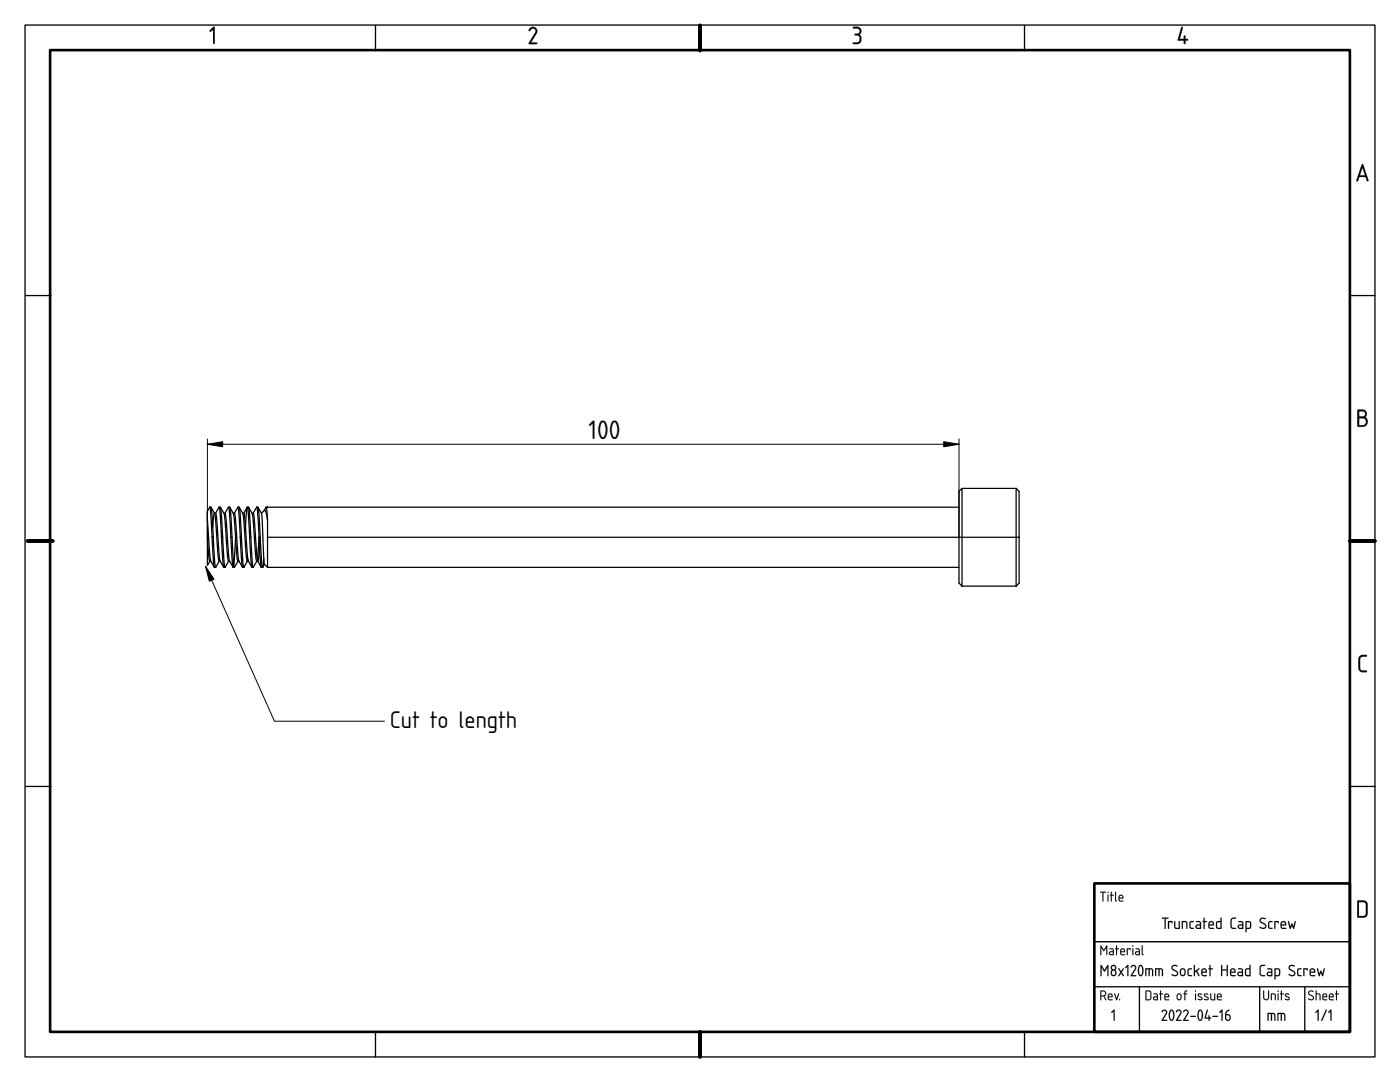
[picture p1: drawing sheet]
<svg xmlns="http://www.w3.org/2000/svg" width="279mm" height="216mm" viewBox="0 0 279 216" stroke-linecap="round" stroke-linejoin="round" font-family="sans-serif">
<defs><g id="words">
<text font-size="5" x="117.4" y="87.6">100</text>
<text font-size="4.5" x="77.8" y="145.3">Cut to length</text>
</g></defs>
<g fill="none" stroke="#000" stroke-width=".26">
<path d="M5 5h269.4v205.9h-269.4zM74.9 5.1v5M204.5 5.1v5M5.2 59h5M269.4 59h5M5.2 156.9h5M269.4 156.9h5M218.4 187.9h51M218.4 196.9h51M227.4 196.9v9M251.4 196.9v9M260.4 196.9v9"/>
<path d="M74.9 205.9v5M204.5 205.9v5"/>
</g>
<path d="M10 10h259.4v195.9h-259.4zM218.4 176.3h51v29.6h-51z" fill="none" stroke="#000" stroke-width=".52"/>
<path d="M139.7 5.1v5M5.5 107.9h5M269.4 107.9h5M139.7 205.9v5" fill="none" stroke="#000" stroke-width=".79"/>
<g fill="#000">
<path d="M42.5 5.4l.2-.1 .2 .2v3.1l-.2 .2-.2-.2v-2.7l-.4 .4-.3-.1zM105.8 5.6a.86 .86 0 0 1 1.1 0 .86 .86 0 0 1 .2 1.1l-1.1 1.8h1.1h.1v.3h-1.6l-.1-.3 1.3-1.9a.56 .56 0 0 0-.3-.9 .56 .56 0 0 0-.7 .5l-.3-.2zM170.2 5.4a1.13 1.13 0 0 1 1.7 .8l-.4 .7a1.1 1.1 0 0 1 .2 1.6 1.1 1.1 0 0 1-1.5 .1l.2-.1a.82 .82 0 0 0 1-.2 .82 .82 0 0 0 0-1.1l-.8-.2v-.2a.62 .62 0 0 0 .8-.2 .62 .62 0 0 0-.1-.9l-1.1-.1zM235.8 5.4h.2l.1 .2-.7 2.2h.9v-.5l.1-.2 .2 .2v.5h.3l.2 .2-.5 .1v.5l-.2 .2-.1-.2v-.5h-1.1l-.1-.1zM271.4 130.9a1.37 1.37 0 0 1 1.4 0l-.2 .1-.8 .1-.4 .4 .1 2 .2 .3h1.1l-.1 .3h-1l-.5-.4-.1-2.2zM222.2 201.5l.3 .1v2l-.1 .1-.2-.1v-1.8l-.3 .3-.1-.1z"/>
<path d="M42.5 5.4l.2-.1 .2 .2v3.1l-.2 .2-.2-.2v-2.7l-.4 .4-.3-.1zM42.5 5.4l-.6 .8 .2 .1 .4-.5v2.8l.2 .1 .1-.1v-3.1v-.1z"/>
<path d="M105.7 5.6a.86 .86 0 0 1 1.3 .1l.2 .3v.5l-1.2 2h1.1h.1v.3h-1.7v-.3l1.3-1.9 .1-.4-.1-.3a.6 .6 0 0 0-1 .3l-.3-.2zM105.9 5.5l-.4 .5 .2 .2 .1-.1a.55 .55 0 0 1 .8-.4 .55 .55 0 0 1 .2 .9l-1.3 1.9 .1 .3h1.6l-.1-.3h-1.2l1.2-1.8a.88 .88 0 0 0-.5-1.3z"/>
<path d="M170.2 5.4h1.1l.4 .2a.82 .82 0 0 1-.2 1.3h.1a1.12 1.12 0 0 1 .2 1.6 1.12 1.12 0 0 1-1.6 .1l.2-.2 1-.1a.8 .8 0 0 0 .1-.9 .8 .8 0 0 0-.9-.4v-.2l.1-.1a.57 .57 0 0 0 .7-.1 .57 .57 0 0 0 0-.7l-1.2-.2zM170.3 5.4v.2l.8 .1a.53 .53 0 0 1 .5 .3 .53 .53 0 0 1-.2 .6l-.8 .3 .9 .3a.84 .84 0 0 1 0 1.1 .84 .84 0 0 1-1.1 .2l-.2 .1a1.08 1.08 0 0 0 1.5-.2 1.08 1.08 0 0 0-.2-1.5 .92 .92 0 0 0 .2-1.2 .92 .92 0 0 0-1.2-.3z"/>
<path d="M235.8 5.4h.2l.1 .2-.7 2.2h.9l-.1-.5 .2-.2 .2 .2v.5l.3-.1 .2 .3-.2 .1h-.3v.5l-.2 .2-.2-.2 .1-.5h-1.1l-.2-.1zM235.8 5.4l-.7 2.6 .1 .1h1.1v.5l.1 .2 .2-.2v-.5l.5-.1-.2-.2h-.3l-.1-.7h-.2v.7h-.9l.6-2.3v-.1z"/>
<path d="M271.8 32.8l.3 .1 1 3-.2 .3-.2-.2-.2-.7h-1.2l-.3 .9h-.3v-.2zM271.8 32.8l-1.1 3.2 .2 .2 .1-.1 .3-.8h1.3l.3 .9 .2-.3-1.1-3zM271.9 33.4l-.5 1.6h1zM271.9 33.4l.6 1.6h-1.2z"/>
<path d="M271.8 32.8l.3 .1 1 3-.2 .3-.4-.9h-1.2l-.3 .9-.3-.2zM271.9 33.4l-.5 1.6h1z"/>
<path d="M270.9 81.8l.9-.1a.87 .87 0 0 1 .9 .5 .87 .87 0 0 1-.2 1.1 1.03 1.03 0 0 1 .4 1.1 1.03 1.03 0 0 1-.9 .8l-1.1-.1zM271.2 83.5v1.3h.7a.69 .69 0 0 0 .7-.6 .69 .69 0 0 0-.6-.7zM271.2 82.1v1h.7a.52 .52 0 0 0 .6-.5 .52 .52 0 0 0-.6-.5z"/>
<path d="M270.9 81.8l1.2-.1 .3 .2a.83 .83 0 0 1 .1 1.4 1.03 1.03 0 0 1 .5 1.1 1.03 1.03 0 0 1-1 .8l-1.1-.1zM271 81.8l-.1 3.3h1.1a1.01 1.01 0 0 0 .9-.8 1.01 1.01 0 0 0-.5-1 .84 .84 0 0 0 .3-1 .84 .84 0 0 0-.9-.6zM271.2 83.5v1.3h.7a.68 .68 0 0 0 .7-.4 .68 .68 0 0 0-.2-.7l-.3-.2zM271.2 83.4h.8a.72 .72 0 0 1 .7 .8 .72 .72 0 0 1-.8 .7h-.7zM271.2 82.1v1h.7a.5 .5 0 0 0 .5-.5 .5 .5 0 0 0-.5-.5zM271.2 82h.7a.54 .54 0 0 1 .6 .6 .54 .54 0 0 1-.6 .5h-.7z"/>
<path d="M271.4 130.9l.3-.2h1.1v.3l-1 .1-.3 .3v1.9l.1 .3 1.2 .2v.3h-1.1l-.5-.4-.1-2.2zM271.4 130.9l-.3 .6 .1 2.2 .5 .4h1l.1-.2-1.1-.1-.3-.3v-2l.3-.4 .9-.1 .2-.1a1.38 1.38 0 0 0-1.4 0z"/>
<path d="M219.6 177.9l1.1 .1-.5 .1v1.7l-.1 .1-.1-.1v-1.7h-.5zM219.6 178v.1h.4l.1 1.8 .1-1.8 .5-.1zM221 178.5l.2 .1-.1 1.3-.1-.1zM221.1 178.6v1.3l.1-1.3zM221 178.1a.15 .15 0 0 1 .3 0 .15 .15 0 0 1-.3 0zM221.1 178v.2h.1v-.2zM221.7 178h.2v.5l.4 .1-.4 .1-.1 1.2-.1-1.2-.2-.1 .2-.1zM221.7 178v.5l-.2 .1 .2 .1 .1 1.2 .1-1.2 .4-.1-.4-.1v-.5zM222.6 178h.1v1.6l.2 .2-.1 .1-.3-.3zM222.6 178l-.1 1.6 .3 .3-.1-1.9zM223.5 178.8l-.1 .3h.6l-.2-.3zM223.5 178.8a.32 .32 0 0 1 .4-.1 .32 .32 0 0 1 .1 .4h-.6zM223.4 178.6a.49 .49 0 0 1 .7 0 .49 .49 0 0 1 0 .7h-.7l.1 .3 .7 .2-.6 .1a.79 .79 0 0 1-.2-1.3zM223.4 178.7l-.2 .3 .1 .8 .9 .1v-.2h-.7l-.1-.2v-.2h.8l-.1-.6-.4-.2z"/>
<path d="M219.6 178h1.1l-.5 .1-.1 1.8-.1-1.8h-.4zM221.1 178.6h.1l-.1 1.3zM221 178.1a.15 .15 0 0 1 .3 0 .15 .15 0 0 1-.3 0zM221.7 178h.2v.5l.4 .1-.4 .1-.1 1.2-.1-1.2-.2-.1 .2-.1zM222.6 178h.1v1.6l.2 .2-.1 .1-.3-.3zM223.5 178.8l-.1 .3h.6l-.1-.4zM223.4 178.6a.49 .49 0 0 1 .6 .1 .49 .49 0 0 1 .1 .6h-.7l.1 .4 .7 .1-.6 .1a.78 .78 0 0 1-.2-1.3z"/>
<path d="M219.8 197.8v.8h.4a.4 .4 0 0 0 .4-.4 .4 .4 0 0 0-.4-.4zM219.6 197.7l.6-.1a.58 .58 0 0 1 .6 .5 .58 .58 0 0 1-.4 .7l.3 .8-.1-.1-.4-.7h-.4v.7l-.2 .1zM221.3 198.5v.3h.6l-.2-.4zM221.2 198.3a.49 .49 0 0 1 .7 0 .49 .49 0 0 1 .1 .7h-.7v.3l.8 .2-.6 .1a.78 .78 0 0 1-.3-1.3zM222.4 198.2l.1 .1 .3 .9 .3-.9h.2l-.5 1.3zM223.4 199.4h.1v.2h-.1z"/>
<path d="M219.8 197.8v.8l.7-.1 .1-.3-.1-.2zM219.8 197.8l.7 .1 .1 .3-.1 .3-.7 .1zM219.6 197.7l.6-.1a.59 .59 0 0 1 .6 .5 .59 .59 0 0 1-.4 .7l.4 .8-.2-.1-.4-.7h-.4v.7l-.2 .1zM219.6 197.7v1.9l.2-.1v-.7h.4l.5 .8-.3-.8 .3-.3-.1-.6-.2-.2zM221.3 198.5v.3h.6l-.2-.4zM221.3 198.5a.32 .32 0 0 1 .4-.1 .32 .32 0 0 1 .2 .4h-.6zM221.2 198.3a.49 .49 0 0 1 .7 0 .49 .49 0 0 1 .1 .7h-.7v.3l.8 .2-.6 .1a.79 .79 0 0 1-.3-1.3zM221.3 198.4l-.2 .3 .1 .8 .8 .1v-.2h-.7v-.2v-.2h.7l-.1-.6-.3-.2zM222.4 198.2l.2 .1 .2 .9 .3-.9h.3l-.6 1.3zM222.4 198.3l.4 1.3 .5-1.3h-.1l-.4 .9-.3-.9zM223.4 199.3h.1v.3h-.1zM223.4 199.4v.2h.1v-.2z"/>
<path d="M219.6 188.7h.2l.5 .8 .5-.8h.2v1.9l-.2-.1v-1.4l-.5 .7-.5-.7v1.4l-.2 .1zM219.6 188.7v1.9l.2-.1v-1.5l.5 .8 .5-.8v1.5l.1 .1v-1.9h-.1l-.5 .9-.5-.9zM221.6 190.1v.3h.5v-.4zM221.5 190.1l.6-.1v.4h-.5zM221.4 189.2h.7l.2 .4v1h-.6a.41 .41 0 0 1-.4-.4 .41 .41 0 0 1 .4-.4h.4v-.3l-.7-.1zM221.4 189.3v.1l.7 .1v.3h-.4a.38 .38 0 0 0-.4 .4 .38 .38 0 0 0 .4 .4h.6v-1l-.2-.3zM222.7 188.6l.2 .1v.5l.4 .1-.4 .1-.1 1.2-.1-1.2-.2-.1 .2-.1zM222.8 188.7l-.1 .5-.1 .1 .1 .1 .1 1.2 .1-1.2 .4-.1-.4-.1v-.5zM223.8 189.5l-.1 .3h.6l-.1-.4zM223.8 189.5a.32 .32 0 0 1 .4-.1 .32 .32 0 0 1 .1 .4h-.6zM223.7 189.3a.5 .5 0 0 1 .7 0 .5 .5 0 0 1 0 .7h-.7l.1 .3 .8 .2-.7 .1a.79 .79 0 0 1-.2-1.3zM223.7 189.4l-.1 .3 .1 .8 .8 .1v-.2h-.7l-.1-.2v-.2h.8l-.1-.6-.3-.2zM224.9 189.2l.8 .1-.1 .3-.1-.2h-.4v1.1l-.1 .1zM224.9 189.3l.1 1.3 .1-1.2h.4l.1 .2v-.3zM226 189.2l.2 .1-.1 1.3-.1-.1zM226 189.3l.1 1.3 .1-1.3zM226 188.8a.14 .14 0 0 1 .2 0 .14 .14 0 0 1-.2 0zM226 188.7v.2h.1v-.2zM226.8 190.1v.3h.5v-.4zM226.7 190.1l.6-.1v.4h-.6zM226.6 189.2h.7l.2 .4v1h-.6a.41 .41 0 0 1-.4-.4 .41 .41 0 0 1 .4-.4h.4v-.3l-.7-.1zM226.6 189.3v.1l.7 .1v.3h-.4a.38 .38 0 0 0-.4 .4 .38 .38 0 0 0 .4 .4h.5l.1-1-.2-.3zM227.9 188.6l.2 .1v1.6l.2 .2-.2 .1-.3-.3zM227.9 188.7v1.6l.2 .3-.1-1.9z"/>
<path d="M219.6 188.7h.2l.5 .8 .5-.8h.2v1.9l-.2-.1v-1.4l-.5 .7-.5-.7v1.4l-.2 .1zM221.6 190.1v.3h.5v-.4zM221.4 189.2h.7l.2 .4v1h-.6a.39 .39 0 0 1-.4-.4 .39 .39 0 0 1 .4-.4h.4v-.3l-.7-.1zM222.8 188.7h.1v.5l.4 .1-.4 .1-.1 1.2-.1-1.2-.2-.1 .2-.1zM223.8 189.5l-.1 .3h.6l-.1-.4zM223.7 189.3a.49 .49 0 0 1 .7 0 .49 .49 0 0 1 0 .7h-.7l.1 .3 .7 .2-.6 .1a.78 .78 0 0 1-.2-1.3zM224.9 189.2l.8 .1-.1 .3-.1-.2h-.4l-.1 1.2zM226 189.2l.2 .1-.1 1.3zM226 188.8a.13 .13 0 0 1 .2 0 .13 .13 0 0 1-.2 0zM226.8 190.1v.3h.5v-.4zM226.6 189.2h.7l.2 .4v1h-.6a.39 .39 0 0 1-.4-.4 .39 .39 0 0 1 .4-.4h.4v-.3l-.7-.1zM227.9 188.7h.1v1.6l.2 .2-.1 .1-.2-.3z"/>
<path d="M219.6 192.6h.2l.6 1 .6-1h.2v2.2l-.2-.2v-1.6l-.6 .9-.6-.9 .1 1.7-.3 .1zM219.7 192.6v2.1h.1v-1.7l.6 .9 .6-.9v1.6l.2 .1v-2.1h-.2l-.6 1-.6-1zM222 193.7a.49 .49 0 0 0 .2 .9l.3-.1a.44 .44 0 0 0 0-.6 .44 .44 0 0 0-.5-.2zM222 193.7l.2-.1 .3 .2a.44 .44 0 0 1 .1 .5 .44 .44 0 0 1-.6 .2l-.1-.2zM221.9 193.1a.35 .35 0 0 0 .7 0 .35 .35 0 0 0-.7 0zM221.9 193.1a.36 .36 0 0 1 .7 0 .36 .36 0 0 1-.7 0zM221.9 192.6a.58 .58 0 0 1 .8 .1 .58 .58 0 0 1-.1 .8 .67 .67 0 0 1 .2 1 .67 .67 0 0 1-1 .2 .67 .67 0 0 1 0-1l.1-.2-.2-.4zM221.9 192.7a.57 .57 0 0 0 0 .8 .82 .82 0 0 0 0 1.2l.3 .1 .4-.2a.81 .81 0 0 0-.1-1.1 .58 .58 0 0 0 0-.9zM223.2 193.2l.2 .1 .3 .5 .4-.5 .2-.1-.4 .8 .4 .8-.2-.1-.4-.5-.3 .5-.2 .1 .4-.8zM223.2 193.2l.4 .8-.4 .8 .5-.6 .4 .5 .2 .1-.5-.8 .5-.8-.2 .1-.4 .5-.3-.5zM225 192.6l.2 .1v2l-.1 .1-.1-.1v-1.8l-.3 .3-.2-.1zM225 192.6l-.5 .5 .2 .1 .3-.3 .1 1.9 .1-2.1zM225.8 192.7l.6-.2 .3 .2 .1 .4-.9 1.5h.8l.1 .2h-1l-.2-.1 .9-1.4v-.4a.45 .45 0 0 0-.7 .2l-.2-.1zM225.9 192.6l-.2 .4h.2a.36 .36 0 0 1 .5-.2 .36 .36 0 0 1 .1 .5l-.8 1.5h1v-.2h-.8l.8-1.2a.55 .55 0 0 0-.1-.7 .55 .55 0 0 0-.7-.1zM227.6 192.8l-.3 .8a.75 .75 0 0 0 .4 .9l.3-.6v-.5l-.2-.6zM227.5 192.8a.78 .78 0 0 1 .5 1l-.2 .7h-.3l-.2-.9zM227.3 192.7a.39 .39 0 0 1 .7 0 1.87 1.87 0 0 1-.2 2.1h-.4l-.3-.6v-.7zM227.3 192.7l-.1 .2a1.84 1.84 0 0 0 .3 1.8l.5-.1 .1-.4 .1-.8-.2-.5a.4 .4 0 0 0-.3-.3 .4 .4 0 0 0-.4 .1zM228.6 193.2l1.4 .1 .1 .3v1.2l-.2-.2-.1-1.1-.3-.1v1.3l-.2 .1-.1-.1v-1.3h-.4v1.3l-.2 .1zM228.6 193.2v1.5h.2v-1.3h.4l.1 1.4 .1-1.4 .5 .1v1.1l.2 .1a1.39 1.39 0 0 0-.3-1.5zM230.6 193.2l1.4 .1 .1 .3v1.2l-.2-.2-.1-1.1-.4-.1v1.3l-.1 .1-.1-.1v-1.3h-.5l.1 1.3-.3 .1zM230.6 193.2v1.5h.1v-1.3h.5l.1 1.4 .1-1.4 .4 .1 .1 1.1 .2 .1a1.39 1.39 0 0 0-.3-1.5zM233.9 192.7a.87 .87 0 0 1 1.1 .1l-.1 .1a.49 .49 0 0 0-.6-.1 .49 .49 0 0 0-.2 .5l.7 .4a.57 .57 0 0 1 .1 .9l.1 .1a.78 .78 0 0 1-1.2-.3l.9 .1 .2-.3-.1-.2-1-.7zM234 192.7l-.2 .2a.53 .53 0 0 0 .3 .7l.6 .3a.38 .38 0 0 1 .2 .5 .38 .38 0 0 1-.5 .2l-.5-.2v.2a.68 .68 0 0 0 .8 .2 .68 .68 0 0 0 .4-.8l-1-.7-.1-.2 .2-.3h.7l.1-.1-.7-.2zM235.8 193.5l-.1 .9 .3 .1h.2l.1-.9-.1-.1zM235.8 193.5h.5l.1 .7a.36 .36 0 0 1-.3 .4 .36 .36 0 0 1-.4-.4zM235.7 193.3a.56 .56 0 0 1 .6-.1 .56 .56 0 0 1 .3 .5l-.1 .8-.2 .3h-.5l-.3-.6v-.6zM235.7 193.3l-.2 .3v.6a.55 .55 0 0 0 .5 .6 .55 .55 0 0 0 .6-.6l-.2-.8-.4-.2zM237.1 193.3l.8-.1v.2l-.6 .1-.1 .2v.7l.7 .2v.2h-.7l-.2-.3zM237.1 193.4a.99 .99 0 0 0 .3 1.4l.5-.1-.6-.2a.77 .77 0 0 1 .2-1.1h.3v-.2zM238.3 192.6l.2 .1v1.1l.9-.6v.2l-.5 .3 .5 1.1-.2-.1-.5-.8-.2 .2v.7h-.2zM238.3 192.6v2.1h.2v-.6l.2-.3 .5 .9 .2 .1-.5-1.1 .4-.3 .1-.2-.9 .6v-1.1zM240 193.6v.3h.6l-.1-.4zM240 193.5a.36 .36 0 0 1 .5 0 .36 .36 0 0 1 .1 .4h-.7zM239.9 193.3a.57 .57 0 0 1 .8 0 .57 .57 0 0 1 .1 .8h-.8v.4l.9 .2-.7 .1a.94 .94 0 0 1-.3-1.5zM239.9 193.4a1.46 1.46 0 0 0 0 1.2l.3 .2 .7-.1-.8-.1-.2-.3v-.2h.9l-.1-.7-.4-.2zM241.4 192.5l.2 .1v.6l.5 .1-.5 .1v1.3l-.1 .1-.1-.1v-1.3l-.3-.1 .3-.1zM241.4 192.6v.6l-.2 .1 .2 .1 .1 1.4 .1-1.4 .4-.1-.4-.1v-.6zM243.7 192.6l.2 .1v.7h.9v-.8h.2v2.2l-.2-.1v-1h-.9v1l-.2 .1zM243.7 192.6v2.2l.2-.1v-1.1h.9v1.1l.2 .1v-2.2h-.2v.9h-.9v-.8zM245.8 193.6l-.1 .3h.7l-.2-.4zM245.8 193.5a.36 .36 0 0 1 .4 0 .36 .36 0 0 1 .2 .4h-.7zM245.7 193.3a.58 .58 0 0 1 .7 0 .58 .58 0 0 1 .1 .8h-.8l.1 .4 .8 .2-.7 .1a.94 .94 0 0 1-.2-1.5zM245.7 193.4a1.46 1.46 0 0 0-.1 1.2l.3 .2 .7-.1-.8-.1-.1-.3v-.2h.9l-.1-.7-.5-.2zM247.2 194.2l.1 .3 .5 .1v-.5zM247.2 194.2l.7-.1v.5l-.7-.1zM247.1 193.2h.7l.3 .4-.1 1.2h-.6a.47 .47 0 0 1-.5-.5 .47 .47 0 0 1 .5-.4h.4v-.3l-.7-.2zM247.1 193.2v.2l.7 .1 .1 .4h-.5a.44 .44 0 0 0-.4 .4 .44 .44 0 0 0 .4 .5l.6-.1 .1-1.1-.3-.3zM248.8 193.5l-.1 .9 .7 .2v-1.2zM248.8 193.4h.6v1.2l-.7-.1zM248.6 193.4l.8-.2v-.6l.2-.1v2.3h-.9l-.2-.3zM248.6 193.4l-.1 1.1 .3 .2h.7v-2.1h-.1v.6zM251.5 192.7l.4-.2h.6v.2l-.7 .1-.2 .2v1.2l.1 .3 .8 .1v.2h-.8l-.3-.4v-1.3zM251.6 192.7l-.2 .4v1.3l.3 .4h.8l-.1-.2h-.6l-.2-.4v-1.2l.2-.2 .7-.1v-.1zM253.1 194.2l.1 .3 .5 .1v-.5zM253.1 194.2l.6-.1v.5l-.6-.1zM252.9 193.2h.8l.2 .4v1.2h-.7a.47 .47 0 0 1-.4-.5 .47 .47 0 0 1 .4-.4h.5v-.3l-.8-.2zM253 193.2v.2l.7 .1v.4h-.5a.44 .44 0 0 0-.4 .4 .44 .44 0 0 0 .4 .5l.7-.1v-1.1l-.2-.3zM254.6 193.4v1.2l.5-.1 .1-1zM254.6 193.4h.5l.2 .2v.7l-.2 .3h-.5zM254.4 193.2h.8l.3 .5-.1 .9-.3 .2h-.5v.5l-.2 .2-.1-.2zM254.4 193.3v2.1l.2-.1v-.5h.5a.97 .97 0 0 0 .3-1.4l-.3-.2zM257.3 192.7a.87 .87 0 0 1 1.1 .1l-.1 .1a.49 .49 0 0 0-.6-.1 .49 .49 0 0 0-.2 .5l.7 .4a.57 .57 0 0 1 .1 .9v.1a.78 .78 0 0 1-1.1-.3l.8 .1 .3-.3-.1-.2-1-.7zM257.3 192.7l-.1 .2a.53 .53 0 0 0 .3 .7l.6 .3a.38 .38 0 0 1 .2 .5 .38 .38 0 0 1-.6 .2l-.4-.2v.2a.68 .68 0 0 0 .8 .2 .68 .68 0 0 0 .4-.8l-1-.7-.1-.2 .2-.3h.7l.1-.1-.7-.2zM259 193.3l.7-.1v.2l-.5 .1-.1 .2v.7l.6 .2v.2h-.6l-.2-.3zM259 193.4a.99 .99 0 0 0 .3 1.4l.4-.1-.5-.2a.77 .77 0 0 1 .1-1.1h.4v-.2zM260.1 193.2h.8l.1 .1-.1 .4-.1-.3h-.5v1.3l-.1 .1-.1-.1zM260.1 193.2l.1 1.6 .1-1.4h.5l.1 .2 .1-.3zM261.6 193.6v.3h.7l-.2-.4zM261.6 193.5a.36 .36 0 0 1 .5 0 .36 .36 0 0 1 .2 .4h-.7zM261.5 193.3a.58 .58 0 0 1 .8 0 .58 .58 0 0 1 .1 .8h-.8v.4l.9 .2-.7 .1a.94 .94 0 0 1-.3-1.5zM261.6 193.4a1.46 1.46 0 0 0-.1 1.2l.3 .2 .7-.1-.8-.1-.1-.3v-.2h.8l-.1-.7-.4-.2zM262.8 193.2l.3 .1 .2 1 .3-.6 .3 .6 .3-1 .2-.1-.4 1.6-.2-.1-.2-.6-.2 .6-.2 .1zM262.9 193.2l.3 1.6 .2-.1 .2-.7 .2 .7 .2 .1 .4-1.6-.2 .1-.3 1.1-.3-.7-.3 .7-.3-1.1z"/>
<path d="M219.7 192.6h.1l.6 1 .6-1h.2v2.2l-.2-.2v-1.6l-.6 .9-.6-.9v1.7l-.1 .1zM221.8 194.1a.45 .45 0 0 0 .9 0 .45 .45 0 0 0-.9 0zM221.9 193.1a.35 .35 0 0 0 .7 0 .35 .35 0 0 0-.7 0zM221.9 192.7a.57 .57 0 0 1 .8 0 .57 .57 0 0 1-.1 .8 .63 .63 0 0 1 .1 1 .63 .63 0 0 1-1-.1v-.6l.2-.3-.2-.4zM223.2 193.2l.2 .1 .3 .5 .4-.5 .2-.1-.4 .8 .4 .8-.2-.1-.4-.5-.3 .5-.2 .1 .4-.8zM225 192.6l.2 .1v2l-.1 .1-.1-.1v-1.8l-.3 .3-.2-.1zM225.8 192.7a.56 .56 0 0 1 .7-.1 .56 .56 0 0 1 .2 .8l-.8 1.2h.8v.2h-1l.8-1.5a.39 .39 0 0 0-.2-.6 .39 .39 0 0 0-.5 .4l-.2-.1zM227.6 192.8l-.3 .8a.75 .75 0 0 0 .4 .9l.3-.9a.73 .73 0 0 0-.4-.8zM227.3 192.7a.47 .47 0 0 1 .6-.1 .47 .47 0 0 1 .2 .5l.1 .4a1.24 1.24 0 0 1-.6 1.3 1.48 1.48 0 0 1-.4-1.7zM228.6 193.2h1.2a1.28 1.28 0 0 1 .2 1.6l-.1-.2v-1l-.2-.2h-.2l-.2 1.4-.1-.1v-1.3h-.4v1.3l-.2 .1zM230.6 193.2h1.2a1.28 1.28 0 0 1 .2 1.6l-.1-.2v-1l-.3-.2h-.2l-.1 1.4-.1-.1v-1.3h-.5v1.3l-.2 .1zM233.9 192.7a.72 .72 0 0 1 1.1 .1l-.1 .1a.5 .5 0 0 0-.6-.1 .5 .5 0 0 0-.2 .5l.7 .4a.64 .64 0 0 1 0 1.1 .64 .64 0 0 1-1-.4h.1a.52 .52 0 0 0 .6 .2 .52 .52 0 0 0 .4-.6l-1-.5-.1-.4zM235.8 193.5l-.1 .7a.35 .35 0 0 0 .4 .4 .35 .35 0 0 0 .3-.4l-.1-.7zM235.7 193.3h.6a.95 .95 0 0 1-.1 1.4h-.4a.98 .98 0 0 1-.1-1.4zM237.1 193.3l.7-.1 .1 .2a.45 .45 0 0 0-.6 0 .45 .45 0 0 0-.1 .5v.5l.7 .3a.57 .57 0 0 1-.7 0 .57 .57 0 0 1-.2-.7zM238.3 192.6l.2 .1v1.1l.9-.6-.5 .5 .5 1.1-.2-.1-.5-.8-.2 .2v.7h-.2zM240 193.6v.3h.6l-.1-.4zM239.9 193.3a.56 .56 0 0 1 .8 .1 .56 .56 0 0 1 .1 .7h-.8l.1 .4 .8 .2-.7 .1a.93 .93 0 0 1-.3-1.5zM241.4 192.6h.2v.6l.5 .1-.5 .1-.1 1.4-.1-1.4-.2-.1 .2-.1zM243.7 192.6l.2 .1v.7h.9v-.8h.2v2.2l-.2-.1v-1h-.9v1l-.2 .1zM245.8 193.6l-.1 .3h.7l-.2-.4zM245.7 193.3a.56 .56 0 0 1 .7 .1 .56 .56 0 0 1 .1 .7h-.8l.1 .4 .8 .2-.7 .1a.93 .93 0 0 1-.2-1.5zM247.2 194.2l.1 .3 .5 .1v-.5zM247.1 193.2h.7l.3 .4-.1 1.2h-.6a.45 .45 0 0 1-.5-.5 .45 .45 0 0 1 .5-.4h.4v-.4l-.7-.1zM248.8 193.5l-.1 .9 .7 .2v-1.2zM248.6 193.4l.8-.2v-.6h.2v2.2h-.9l-.2-.3zM251.5 192.7l.4-.2 .6 .1v.1l-.7 .1-.2 .2v1.2l.2 .3 .6 .1 .1 .2h-.8l-.3-.4v-1.3zM253.1 194.2l.1 .3 .5 .1v-.5zM252.9 193.2h.8l.2 .4v1.2h-.7a.45 .45 0 0 1-.4-.5 .45 .45 0 0 1 .4-.4h.5v-.4l-.8-.1zM254.6 193.4v1.2h.5l.1-1-.1-.2zM254.4 193.2a.75 .75 0 0 1 1.1 .5l-.1 .9-.8 .2-.2 .7zM257.3 192.7a.72 .72 0 0 1 1.1 .1l-.1 .1a.5 .5 0 0 0-.6-.1 .5 .5 0 0 0-.3 .5l.8 .4a.64 .64 0 0 1 0 1.1 .64 .64 0 0 1-1-.4h.1a.52 .52 0 0 0 .6 .2 .52 .52 0 0 0 .3-.6l-.9-.5-.1-.4zM259 193.3l.6-.1 .1 .2a.45 .45 0 0 0-.5 0 .45 .45 0 0 0-.1 .5v.5l.7 .3a.57 .57 0 0 1-.7 0 .57 .57 0 0 1-.2-.7zM260.1 193.2l.9 .1-.1 .4-.1-.3h-.5v1.3l-.1 .1-.1-.1zM261.6 193.6v.3h.7l-.2-.4zM261.5 193.3a.56 .56 0 0 1 .8 .1 .56 .56 0 0 1 .1 .7h-.8l.1 .4 .8 .2-.7 .1a.93 .93 0 0 1-.3-1.5zM262.9 193.2l.1 .1 .3 1 .3-.6 .3 .6 .3-1 .2-.1-.4 1.6-.2-.1-.2-.6-.2 .6-.2 .1z"/>
<path d="M228.8 197.8v1.6h.6l.2-.3v-1.1l-.2-.2zM228.6 197.7h.9l.2 .2 .1 1.2-.3 .5h-.9zM230.3 199.1l.1 .3h.5v-.4zM230.2 198.2h.7l.2 .4v1h-.6a.39 .39 0 0 1-.4-.4 .39 .39 0 0 1 .4-.4h.4v-.3l-.7-.1zM231.6 197.7h.1v.5l.4 .1-.4 .1-.1 1.2-.1-1.2-.2-.1 .2-.1zM232.6 198.5l-.1 .3h.6l-.1-.4zM232.5 198.3a.49 .49 0 0 1 .7 0 .49 .49 0 0 1 0 .7h-.7l.1 .3 .7 .2-.6 .1a.78 .78 0 0 1-.2-1.3zM235.1 198.5l-.1 .6a.3 .3 0 0 0 .3 .3 .3 .3 0 0 0 .3-.3l-.1-.6zM235 198.3l.3-.1 .4 .2 .1 .7a.49 .49 0 0 1-.5 .5 .49 .49 0 0 1-.5-.5zM236.5 197.8l.4-.2v.2l-.3 .1v.3l.3 .1-.3 .1-.1 1.2-.1-1.2-.2-.1 .2-.1zM238.5 198.2l.2 .1-.1 1.3zM238.5 197.8a.13 .13 0 0 1 .2 0 .13 .13 0 0 1-.2 0zM239.1 198.3a.47 .47 0 0 1 .8 .2l-.5-.1-.2 .2 .6 .3a.4 .4 0 0 1 .1 .6 .4 .4 0 0 1-.6 .1l-.3-.1 .1-.2a.45 .45 0 0 0 .7-.1l-.7-.5zM240.3 198.3a.47 .47 0 0 1 .8 .2l-.5-.1-.2 .2 .6 .3a.4 .4 0 0 1 .1 .6 .4 .4 0 0 1-.6 .1l-.2-.1v-.2a.45 .45 0 0 0 .7-.1l-.7-.5zM241.6 198.3h.1v1l.2 .1h.4v-1.1h.2v1.3l-.9-.1zM243.1 198.5l-.1 .3h.6l-.1-.4zM243 198.3a.49 .49 0 0 1 .7 0 .49 .49 0 0 1 0 .7h-.7l.1 .3 .7 .2-.6 .1a.78 .78 0 0 1-.2-1.3z"/>
<path d="M228.8 197.8v1.6h.6l.2-.3v-1.1l-.2-.1zM228.8 197.8h.6l.2 .2v1.1a.64 .64 0 0 1-.8 .3zM228.6 197.7h.9l.3 .2v1.2l-.3 .5h-.9zM228.6 197.7v1.9h.9l.3-.5-.1-1.2-.2-.2zM230.4 199.1v.3h.5v-.4zM230.3 199.1l.6-.1v.4h-.6zM230.2 198.2h.7l.2 .4v1h-.6a.41 .41 0 0 1-.4-.4 .41 .41 0 0 1 .4-.4h.4v-.3l-.7-.1zM230.2 198.3v.1l.7 .1v.3h-.4a.38 .38 0 0 0-.4 .4 .38 .38 0 0 0 .4 .4h.5l.1-1-.2-.3zM231.5 197.6l.2 .1v.5l.4 .1-.4 .1-.1 1.2-.1-1.2-.2-.1 .2-.1zM231.6 197.7l-.1 .5-.2 .1 .2 .1 .1 1.2 .1-1.2 .4-.1-.4-.1v-.5zM232.6 198.5l-.1 .3h.6l-.1-.4zM232.6 198.5a.32 .32 0 0 1 .4-.1 .32 .32 0 0 1 .1 .4h-.6zM232.5 198.3a.49 .49 0 0 1 .7 0 .49 .49 0 0 1 0 .7h-.7l.1 .3 .7 .2-.6 .1a.79 .79 0 0 1-.2-1.3zM232.5 198.4l-.1 .3 .1 .8 .8 .1v-.2h-.7l-.1-.2v-.2h.8l-.1-.6-.4-.2zM235.1 198.5v.7l.4 .1 .1-.7-.2-.2zM235.1 198.5h.4l.1 .6a.32 .32 0 0 1-.3 .3 .32 .32 0 0 1-.3-.3zM235 198.3l.5-.1 .3 .3v.8l-.3 .3h-.4l-.2-.3-.1-.6zM235 198.3l-.2 .8a.47 .47 0 0 0 .5 .5 .47 .47 0 0 0 .5-.5l-.1-.7-.4-.2zM236.5 197.7l.4-.1v.2l-.3 .1v.3l.4 .1-.4 .1v1.1l-.1 .1-.1-1.2-.2-.1 .2-.1zM236.5 197.8l-.1 .4-.2 .1 .2 .1 .1 1.2v-1.2l.4-.1-.4-.1 .1-.3 .3-.2zM238.5 198.2l.2 .1-.1 1.3-.1-.1zM238.5 198.3l.1 1.3 .1-1.3zM238.5 197.8a.15 .15 0 0 1 .3 0 .15 .15 0 0 1-.3 0zM238.5 197.7v.2h.2v-.2zM239.1 198.3a.47 .47 0 0 1 .8 .2l-.5-.1-.2 .2 .6 .3a.37 .37 0 0 1 .2 .5 .37 .37 0 0 1-.5 .2l-.5-.1v-.2l.7 .1 .1-.2-.7-.4zM239.1 198.3v.4l.7 .5a.46 .46 0 0 1-.7 .1v.2l.5 .1 .2-.1 .2-.3-.1-.1-.7-.5 .2-.2 .5 .1-.1-.2zM240.3 198.3a.47 .47 0 0 1 .8 .2l-.5-.1-.1 .2 .5 .3a.37 .37 0 0 1 .2 .5 .37 .37 0 0 1-.5 .2l-.4-.1v-.2l.6 .1 .1-.2-.7-.4zM240.3 198.3v.4l.8 .5a.46 .46 0 0 1-.8 .1v.2l.6 .1 .2-.1 .1-.3v-.1l-.8-.5 .2-.2 .5 .1v-.2zM241.6 198.2l.1 .1v1l.6 .1v-1.1l.2-.1v1.4l-.9-.1zM241.6 198.3v1.2l.9 .1v-1.3h-.2v1.1h-.4l-.2-.1v-1zM243.1 198.5l-.1 .3h.6l-.1-.4zM243.1 198.5a.32 .32 0 0 1 .4-.1 .32 .32 0 0 1 .1 .4h-.6zM243 198.3a.5 .5 0 0 1 .7 0 .5 .5 0 0 1 0 .7h-.7l.1 .3 .7 .2-.6 .1a.79 .79 0 0 1-.2-1.3zM243 198.4l-.1 .3 .1 .8 .8 .1v-.2h-.7l-.1-.2v-.2h.8l-.1-.6-.3-.2z"/>
<path d="M231.9 183.1h1.2l.1 .1-.1 .1h-.5l.1 1.9-.2 .2-.1-.2v-1.9h-.5zM231.9 183.1v.2h.5l.1 2 .1-2 .6-.1zM233.1 183.8h.8l.1 .1-.1 .3-.1-.2h-.5v1.2l-.1 .2-.1-.2zM233.1 183.8l.1 1.5 .1-1.3h.5l.1 .2 .1-.3zM234.4 183.8l.2 .1v1.1l.6 .1v-1.2l.3-.1-.1 1.5-.6 .1-.4-.2zM234.4 183.8a1.54 1.54 0 0 0 .2 1.5h.8l.1-1.4-.1-.1-.1 .1v1.3h-.5l-.2-.2-.1-1.1zM235.9 183.8h.6l.4 .1 .1 1.4-.3-.1v-1.1l-.6-.1v1.2l-.2 .1zM235.9 183.8v1.5l.2-.1v-1.2l.6 .1 .1 1.1 .1 .1a1.46 1.46 0 0 0-.2-1.5zM237.5 183.9l.7-.1v.2l-.5 .1-.1 .1v.8l.6 .2v.1h-.6l-.2-.2zM237.5 183.9a.99 .99 0 0 0 .3 1.4h.5l-.6-.2a.77 .77 0 0 1 .2-1.1h.3v-.2zM238.9 184.8v.3h.6v-.4zM238.8 184.7h.7v.5l-.7-.1zM238.7 183.8h.7l.3 .4v1.1l-.7 .1a.47 .47 0 0 1-.4-.5 .47 .47 0 0 1 .4-.5l.5 .1-.1-.4-.7-.1zM238.7 183.8v.2l.8 .1v.4h-.5a.44 .44 0 0 0-.4 .4 .44 .44 0 0 0 .4 .4h.7v-1.1l-.3-.4zM240.2 183.1l.2 .1v.6l.5 .1-.5 .1v1.2l-.1 .2-.1-.2v-1.2l-.2-.1 .2-.1zM240.2 183.1v.7l-.2 .1 .2 .1 .1 1.3 .1-1.3 .5-.1-.5-.1v-.6zM241.5 184.1l-.1 .4h.7l-.2-.5zM241.4 184.1a.36 .36 0 0 1 .5-.1 .36 .36 0 0 1 .2 .5h-.7zM241.3 183.9a.58 .58 0 0 1 .8 0 .58 .58 0 0 1 .1 .8h-.8v.4l.9 .2-.7 .1a.94 .94 0 0 1-.3-1.5zM241.4 183.9a1.46 1.46 0 0 0-.1 1.3l.3 .1h.7l-.8-.2-.1-.2v-.2l.8-.1-.1-.6-.4-.2zM243 184l-.1 1 .7 .1v-1.1zM243 184h.6v1.2l-.7-.2zM242.8 183.9l.8-.1v-.6l.2-.1v2.2h-.8l-.3-.2zM242.8 183.9l-.1 1.2 .3 .2h.7l.1-2.2-.2 .1v.6zM245.7 183.2l.4-.1h.6v.2l-.7 .1-.2 .1v1.3l.1 .2 .8 .2v.1l-.8 .1-.3-.4v-1.4zM245.8 183.3l-.2 .3v1.4l.4 .3h.7l-.1-.1-.6-.1-.2-.3v-1.3l.2-.2h.7v-.2zM247.3 184.8l.1 .3h.5v-.4zM247.3 184.7h.6v.5l-.6-.1zM247.1 183.8h.8l.3 .4-.1 1.1-.7 .1a.47 .47 0 0 1-.4-.5 .47 .47 0 0 1 .4-.5l.5 .1v-.4l-.8-.1zM247.2 183.8v.2l.7 .1v.4h-.5a.44 .44 0 0 0-.4 .4 .44 .44 0 0 0 .4 .4h.7v-1.1l-.2-.4zM248.8 184v1.1h.5l.1-1zM248.8 184h.5l.2 .1v.8l-.1 .2-.6 .1zM248.6 183.8h.8l.3 .4-.1 1-.3 .2h-.5v.5l-.1 .2-.2-.2zM248.6 183.8v2.2l.2-.1v-.6h.5a.97 .97 0 0 0 .3-1.4l-.3-.1zM251.5 183.3a.87 .87 0 0 1 1.1 0l-.1 .1a.49 .49 0 0 0-.6-.1 .49 .49 0 0 0-.2 .5l.7 .5a.57 .57 0 0 1 .1 .9 .78 .78 0 0 1-1.1-.3l.8 .2 .3-.3-.1-.2-1-.7zM251.5 183.3l-.1 .2a.53 .53 0 0 0 .3 .7l.6 .3a.38 .38 0 0 1 .2 .5 .38 .38 0 0 1-.6 .1l-.4-.2v.2a.68 .68 0 0 0 .8 .2 .68 .68 0 0 0 .4-.7l-1-.7-.1-.2 .2-.4 .7 .1 .1-.1-.7-.2zM253.2 183.9l.7-.1v.2l-.5 .1-.1 .1v.8l.6 .2v.1h-.6l-.2-.2zM253.2 183.9a.99 .99 0 0 0 .3 1.4h.4l-.5-.2a.77 .77 0 0 1 .2-1.1h.3v-.2zM254.3 183.8h.8l.1 .1-.1 .3-.1-.2h-.5v1.2l-.1 .2-.1-.2zM254.4 183.8v1.5l.1-1.3h.5l.1 .2 .1-.3zM255.9 184.1l-.1 .4h.7l-.2-.5zM255.8 184.1a.36 .36 0 0 1 .5-.1 .36 .36 0 0 1 .2 .5h-.7zM255.7 183.9a.58 .58 0 0 1 .8 0 .58 .58 0 0 1 .1 .8h-.8v.4l.9 .2-.7 .1a.94 .94 0 0 1-.3-1.5zM255.8 183.9a1.46 1.46 0 0 0-.1 1.3l.3 .1h.7l-.8-.2-.1-.2v-.2l.8-.1-.1-.6-.4-.2zM257.1 183.8l.2 .1 .2 1 .3-.7 .4 .7 .2-1 .2-.1-.4 1.5h-.2l-.2-.6-.2 .6-.2 .1zM257.1 183.8l.3 1.5h.2l.2-.7 .2 .7h.2l.4-1.5-.2 .1-.3 1-.3-.6-.3 .6-.3-1z"/>
<path d="M231.9 183.1h1.2l.1 .1-.6 .1v1.9l-.1 .2-.1-.2v-1.9h-.5zM233.1 183.8l.9 .1-.1 .3-.1-.2h-.5v1.2l-.1 .2-.1-.2zM234.4 183.8l.2 .1v1.1l.2 .1h.4v-1.2l.2-.1 .1 .1-.1 1.4h-.8a1.55 1.55 0 0 1-.2-1.5zM235.9 183.8a.77 .77 0 0 1 1.1 .5l-.1 1.1-.2-1.3-.6-.1v1.2l-.2 .1zM237.5 183.9l.7-.1v.2a.45 .45 0 0 0-.5 0 .45 .45 0 0 0-.1 .5v.5l.7 .3a.57 .57 0 0 1-.7 0 .57 .57 0 0 1-.2-.7zM238.8 184.7l.1 .4h.6v-.4zM238.7 183.8h.7l.3 .4v1.1l-.7 .1a.45 .45 0 0 1-.4-.5 .45 .45 0 0 1 .4-.4h.5v-.4l-.8-.1zM240.2 183.1l.2 .1v.6l.5 .1-.5 .1-.1 1.4-.1-1.4-.2-.1 .2-.1zM241.5 184.1l-.1 .4h.7l-.2-.5zM241.3 183.9a.56 .56 0 0 1 .8 0 .56 .56 0 0 1 .1 .8h-.8l.1 .4 .8 .2-.7 .1a.93 .93 0 0 1-.3-1.5zM243 184l-.1 1 .7 .1v-1.1zM242.8 183.9l.8-.1v-.6l.2-.1v2.2h-.8l-.3-.2zM245.8 183.2l.3-.1h.6v.2h-.7l-.2 .2v1.3l.2 .3h.6l.1 .2h-.7l-.4-.3v-1.4zM247.3 184.7l.1 .4h.5v-.4zM247.2 183.8h.7l.2 .4v1.1l-.7 .1a.45 .45 0 0 1-.4-.5 .45 .45 0 0 1 .4-.4h.5v-.4l-.7-.1zM248.8 184v1.1h.5l.2-.9-.2-.2zM248.6 183.8a.75 .75 0 0 1 1.1 .5l-.1 .9-.8 .2-.1 .6zM251.5 183.3a.72 .72 0 0 1 1.1 .1h-.1a.5 .5 0 0 0-.6-.1 .5 .5 0 0 0-.3 .6l.8 .4a.64 .64 0 0 1 0 1 .64 .64 0 0 1-1-.4h.1a.52 .52 0 0 0 .6 .3 .52 .52 0 0 0 .3-.6l-.9-.6-.1-.3zM253.2 183.9l.7-.1v.2a.45 .45 0 0 0-.5 0 .45 .45 0 0 0-.1 .5v.5l.7 .3a.57 .57 0 0 1-.7 0 .57 .57 0 0 1-.2-.7zM254.3 183.8l.9 .1-.1 .3-.1-.2h-.5v1.2l-.1 .2-.1-.2zM255.9 184.1l-.1 .4h.7l-.2-.5zM255.8 183.9a.56 .56 0 0 1 .7 0 .56 .56 0 0 1 .1 .8h-.8l.1 .4 .8 .2-.7 .1a.93 .93 0 0 1-.2-1.5zM257.1 183.8l.1 .1 .3 1 .3-.7 .3 .7 .3-1 .2-.1-.4 1.5h-.2l-.2-.6-.2 .6h-.2z"/>
<path d="M252.1 197.6l.2 .1v1.5l.4 .2 .3-.3 .1-1.4 .2-.1v1.4l-.2 .4a.59 .59 0 0 1-.6 .2 .59 .59 0 0 1-.4-.6zM252.1 197.7v1.3l.2 .5a.59 .59 0 0 0 .6 0 .59 .59 0 0 0 .4-.5l-.1-1.4-.1 1.6-.3 .2-.4-.1-.1-.3v-1.3zM253.7 198.2l.8 .1 .1 1.3-.2-.1v-1l-.6-.1v1.1l-.1 .1zM253.7 198.2v1.4l.1-.1v-1.1l.6 .1 .1 1.1 .1-.6a.62 .62 0 0 0-.2-.7 .62 .62 0 0 0-.7-.1zM255 198.2l.2 .1-.1 1.3-.1-.1zM255 198.3l.1 1.3 .1-1.3zM255 197.8a.14 .14 0 0 1 .2 0 .14 .14 0 0 1-.2 0zM255 197.7v.2h.1v-.2zM255.7 197.6l.1 .1v.5l.4 .1-.4 .1-.1 1.2-.1-1.2-.2-.1 .2-.1zM255.7 197.7v.5l-.2 .1 .2 .1v1.2l.1-1.2 .4-.1-.4-.1v-.5zM256.5 198.3a.47 .47 0 0 1 .8 .2l-.5-.1-.2 .2 .6 .3a.37 .37 0 0 1 .2 .5 .37 .37 0 0 1-.5 .2l-.5-.1v-.2l.7 .1 .1-.2-.7-.4zM256.5 198.3v.4l.7 .5a.46 .46 0 0 1-.7 .1v.2l.6 .1 .2-.1 .1-.3-.1-.1-.7-.5 .2-.2 .5 .1-.1-.2z"/>
<path d="M252.1 197.7h.2v1.3a.4 .4 0 0 0 .4 .4 .4 .4 0 0 0 .4-.4l.1-1.4 .1 1.4a.59 .59 0 0 1-.6 .6 .59 .59 0 0 1-.6-.6zM253.7 198.2a.64 .64 0 0 1 .7 .1 .64 .64 0 0 1 .2 .7l-.1 .6-.1-1.1-.6-.1v1.1l-.1 .1zM255 198.2l.2 .1-.1 1.3zM255 197.8a.13 .13 0 0 1 .2 0 .13 .13 0 0 1-.2 0zM255.7 197.7h.1v.5l.4 .1-.4 .1-.1 1.2-.1-1.2-.2-.1 .2-.1zM256.5 198.3a.47 .47 0 0 1 .8 .2l-.5-.1-.2 .2 .6 .3a.4 .4 0 0 1 .1 .6 .4 .4 0 0 1-.6 .1l-.3-.1 .1-.2a.45 .45 0 0 0 .7-.1l-.7-.5z"/>
<path d="M261.2 197.8a.57 .57 0 0 1 .9 .1h-.1a.43 .43 0 0 0-.4-.1 .43 .43 0 0 0-.3 .5l.6 .3a.49 .49 0 0 1 .2 .9 .64 .64 0 0 1-1-.3l.7 .2 .2-.3-.9-.8zM261.2 197.8l-.1 .5 .7 .5a.33 .33 0 0 1 .2 .5 .33 .33 0 0 1-.4 .1l-.4-.2-.1 .2a.57 .57 0 0 0 .8 .2 .57 .57 0 0 0 .2-.8l-.9-.7 .2-.3 .6 .1 .1-.1-.6-.2zM262.6 197.6h.1l.1 .6h.5l.2 .3v1.1l-.2-.1v-1l-.5-.1v1.1l-.2 .1zM262.6 197.7v1.9l.1-.1v-1.1h.4l.3 .2v.9l.1 .1v-1.1l-.2-.2-.6-.1v-.5zM264.1 198.5v.3h.6l-.2-.4zM264.1 198.5a.32 .32 0 0 1 .4-.1 .32 .32 0 0 1 .2 .4h-.6zM264 198.3a.49 .49 0 0 1 .7 0 .49 .49 0 0 1 .1 .7h-.7v.3l.8 .2-.6 .1a.79 .79 0 0 1-.3-1.3zM264.1 198.4l-.2 .3 .1 .8 .8 .1v-.2h-.7v-.2v-.2h.7l-.1-.6-.3-.2zM265.5 198.5l-.1 .3h.6l-.2-.4zM265.5 198.5a.32 .32 0 0 1 .4-.1 .32 .32 0 0 1 .1 .4h-.6zM265.4 198.3a.49 .49 0 0 1 .6 0 .49 .49 0 0 1 .1 .7h-.7l.1 .3 .7 .2-.6 .1a.79 .79 0 0 1-.2-1.3zM265.4 198.4l-.2 .3 .1 .8 .8 .1v-.2h-.7v-.2v-.2h.7v-.6l-.4-.2zM266.6 197.6l.2 .1v.5l.4 .1-.4 .1-.1 1.2-.1-1.2-.2-.1 .2-.1zM266.7 197.7l-.1 .5-.2 .1 .2 .1 .1 1.2 .1-1.2 .4-.1-.4-.1v-.5z"/>
<path d="M261.2 197.8a.57 .57 0 0 1 .9 .1h-.1a.44 .44 0 0 0-.5-.1 .44 .44 0 0 0-.2 .5l.6 .3a.54 .54 0 0 1 .2 .8 .54 .54 0 0 1-.8 .1l-.2-.1 .1-.2a.45 .45 0 0 0 .5 .2 .45 .45 0 0 0 .3-.5l-.8-.4-.1-.4zM262.6 197.7h.1l.1 .5h.5l.2 .3v1.1l-.1-.1v-.9l-.3-.2h-.3v1.1l-.2 .1zM264.1 198.5v.3h.6l-.2-.4zM264 198.3a.49 .49 0 0 1 .7 0 .49 .49 0 0 1 .1 .7h-.7v.3l.8 .2-.6 .1a.78 .78 0 0 1-.3-1.3zM265.5 198.5l-.1 .3h.6l-.2-.4zM265.4 198.3a.49 .49 0 0 1 .6 0 .49 .49 0 0 1 .1 .7h-.7v.3l.8 .2-.6 .1a.78 .78 0 0 1-.2-1.3zM266.7 197.7h.1v.5l.4 .1-.4 .1-.1 1.2-.1-1.2-.2-.1 .2-.1z"/>
<path d="M271.2 180v2.8l1.1-.1 .3-.5v-1.9l-.4-.3zM270.9 179.7h1.4l.6 .6v2.2l-.6 .6h-1.4z"/>
<path d="M271.2 180v2.8l1-.1 .3-.3 .1-1.9a.51 .51 0 0 0-.5-.5zM271.2 180h1l.4 .3v2.2a1.56 1.56 0 0 1-1.4 .3zM270.9 179.7h1.4l.4 .2 .2 .4v2.2l-.6 .6h-1.4zM270.9 179.7v3.3l1.4 .1 .6-.6v-2.2l-.6-.6z"/>
<path d="M222.2 201.5l.3 .1v2l-.1 .1-.2-.1 .1-1.8-.4 .3-.1-.1zM222.2 201.5l-.4 .5 .2 .1 .3-.3 .1 1.9v-2.1z"/>
<path d="M231.9 201.6a.56 .56 0 0 1 .8 0 .56 .56 0 0 1 .1 .7l-.7 1.2h.7l.1 .2h-1.1l.8-1.5a.39 .39 0 0 0-.2-.5 .39 .39 0 0 0-.5 .3l-.1-.1zM233.7 201.7l-.2 .9a.75 .75 0 0 0 .4 .9l.3-.9a.73 .73 0 0 0-.5-.9zM233.5 201.6a.47 .47 0 0 1 .5-.1 .47 .47 0 0 1 .3 .5l.1 .4a1.24 1.24 0 0 1-.6 1.3 1.48 1.48 0 0 1-.5-1.7zM234.8 201.6a.56 .56 0 0 1 .8 0 .56 .56 0 0 1 .1 .7l-.7 1.2h.7l.1 .2h-1.1l.8-1.5a.39 .39 0 0 0-.2-.5 .39 .39 0 0 0-.5 .3l-.1-.1zM236.2 201.6a.56 .56 0 0 1 .8 0 .56 .56 0 0 1 .1 .7l-.7 1.2h.7l.1 .2h-1.1l.8-1.5a.39 .39 0 0 0-.2-.5 .39 .39 0 0 0-.5 .3l-.1-.1zM237.6 202.7h1l.1 .1-1.1 .1zM239.4 201.7l-.2 .9a.75 .75 0 0 0 .4 .9l.3-.9a.73 .73 0 0 0-.5-.9zM239.2 201.6a.47 .47 0 0 1 .6-.1 .47 .47 0 0 1 .2 .5l.1 .4a1.24 1.24 0 0 1-.6 1.3 1.48 1.48 0 0 1-.5-1.7zM240.9 201.5l.2 .1-.5 1.4h.6l.1-.4 .1 .4 .3 .1-.3 .1-.1 .5-.1-.5-.8-.1zM242 202.7h1l.1 .1-1 .1zM243.8 201.5l.2 .1v2l-.1 .1-.1-.1v-1.8l-.3 .3-.2-.1zM244.7 201.8l.5-.4 .2 .2a.81 .81 0 0 0-.6 .8 .67 .67 0 0 1 .8 .6 .67 .67 0 0 1-.8 .7l-.2-.2a1.59 1.59 0 0 1 0-1.5zM244.7 202.6v.6a.35 .35 0 0 0 .3 .3 .35 .35 0 0 0 .4-.3l-.1-.5z"/>
<path d="M231.9 201.6l.7-.1 .2 .2 .2 .3-.9 1.5h.7l.1 .2h-1l-.1-.1 .8-1.4v-.4a.45 .45 0 0 0-.7 .2l-.1-.1zM232.1 201.5l-.3 .4h.2a.36 .36 0 0 1 .6-.2 .36 .36 0 0 1 0 .5l-.7 1.5h1l-.1-.2h-.7l.7-1.2a.55 .55 0 0 0 0-.7 .55 .55 0 0 0-.7 0zM233.7 201.7l-.2 .9a.75 .75 0 0 0 .4 .8l.2-.6v-.5l-.1-.6zM233.7 201.7a.78 .78 0 0 1 .5 1l-.2 .7-.3 .1-.3-.9zM233.5 201.6a.39 .39 0 0 1 .6 0 1.87 1.87 0 0 1-.1 2.1h-.4l-.3-.6-.1-.7zM233.5 201.6l-.1 .2a1.84 1.84 0 0 0 .2 1.8l.5-.1 .2-.4 .1-.8-.2-.5a.4 .4 0 0 0-.3-.3 .4 .4 0 0 0-.4 .1zM234.8 201.6l.6-.1 .3 .2 .1 .3-.8 1.5h.7l.1 .2h-1l-.1-.1 .8-1.4v-.4a.45 .45 0 0 0-.7 .2l-.1-.1zM234.9 201.5l-.2 .4h.2a.36 .36 0 0 1 .5-.2 .36 .36 0 0 1 .1 .5l-.8 1.5h1.1l-.1-.2h-.7l.7-1.2a.55 .55 0 0 0-.1-.7 .55 .55 0 0 0-.7 0zM236.2 201.6l.7-.1 .2 .2 .1 .3-.8 1.5h.7l.1 .2h-1l-.1-.1 .8-1.4v-.4a.45 .45 0 0 0-.7 .2l-.1-.1zM236.3 201.5l-.2 .4h.2a.36 .36 0 0 1 .5-.2 .36 .36 0 0 1 .1 .5l-.8 1.5h1.1l-.1-.2h-.7l.7-1.2a.55 .55 0 0 0 0-.7 .55 .55 0 0 0-.7 0zM237.6 202.7h1l.1 .1-.2 .1h-.9zM237.6 202.7v.2l1-.1zM239.4 201.7l-.2 .9a.75 .75 0 0 0 .4 .8l.2-.6v-.5l-.1-.6zM239.4 201.7a.78 .78 0 0 1 .5 1l-.2 .7-.3 .1-.2-.9zM239.2 201.6a.39 .39 0 0 1 .6 0h.1a1.87 1.87 0 0 1-.2 2.1h-.4l-.3-.6v-.7zM239.2 201.6l-.1 .2a1.84 1.84 0 0 0 .2 1.8l.5-.1 .2-.4 .1-.8-.2-.5a.4 .4 0 0 0-.3-.3 .4 .4 0 0 0-.4 .1zM240.9 201.4l.2 .2-.5 1.4h.6l.1-.4 .1 .4 .4 .1-.4 .1-.1 .5-.1-.5-.7 .1-.1-.2zM240.9 201.5l-.5 1.6 .8 .1 .1 .5 .1-.5 .3-.1-.3-.1v-.4h-.2v.4h-.6l.4-1.4zM242 202.7h1l.1 .1-.1 .1h-.9zM242 202.7l.1 .2 1-.1zM243.8 201.5l.2 .1v2l-.1 .1-.1-.1v-1.8l-.3 .3-.2-.1zM243.8 201.5l-.5 .5 .2 .1 .3-.3 .1 1.9 .1-2.1zM244.7 201.8l.7-.3v.1l-.4 .3-.3 .5h.5l.3 .1 .1 .7-.3 .5h-.3l-.4-.1a1.8 1.8 0 0 1 .1-1.8zM244.7 201.8h.1a1.65 1.65 0 0 0-.3 1.6 .62 .62 0 0 0 1.1-.1 .62 .62 0 0 0-.6-.9h-.3v-.2l.6-.7zM244.7 202.6l.1 .8h.5a.52 .52 0 0 0-.3-.8zM244.7 202.6l.6 .1a.44 .44 0 0 1 .1 .6 .44 .44 0 0 1-.6 .1z"/>
<path d="M253 202.1l1.4 .1 .2 .3-.1 1.2-.2-.1-.1-1.2-.3-.1v1.3l-.1 .1-.2-.1v-1.3h-.4v1.3l-.2 .1zM253 202.1v1.6l.2-.1v-1.3h.5l.1 1.4v-1.4l.5 .1v1.2l.2 .1a1.39 1.39 0 0 0-.3-1.5zM255 202.1l1.4 .1 .1 .3v1.2l-.2-.1-.1-1.2-.4-.1v1.3l-.1 .1-.1-.1v-1.3h-.5l.1 1.3-.3 .1zM255 202.1v1.6l.1-.1v-1.3h.5l.1 1.4 .1-1.4 .4 .1 .1 1.2 .2 .1a1.39 1.39 0 0 0-.3-1.5z"/>
<path d="M253 202.1h1.2a1.28 1.28 0 0 1 .2 1.6l-.1-.1v-1.1l-.2-.2h-.2l-.1 1.4-.2-.1v-1.3h-.4v1.3l-.2 .1zM255 202.1h1.2a1.28 1.28 0 0 1 .2 1.6l-.1-.1v-1.1l-.3-.2h-.2l-.1 1.4-.1-.1v-1.3h-.5v1.3l-.1 .1z"/>
<path d="M263 201.5l.2 .1v2l-.1 .1-.2-.1 .1-1.8-.3 .3-.2-.1zM263 201.5l-.5 .5 .2 .1 .3-.3 .1 1.9 .1-2.1zM264.6 201.5h.2v.1l-.9 2-.2 .1zM264.6 201.5l-.9 2.2 .2-.1 .9-2zM265.5 201.5l.3 .1v2l-.2 .1-.1-.1v-1.8l-.3 .3-.2-.1zM265.5 201.5l-.4 .5 .2 .1 .2-.3 .1 1.9 .1-2.1z"/>
<path d="M263 201.5l.2 .1v2l-.1 .1-.1-.1v-1.8l-.3 .3-.2-.1zM264.6 201.5h.2v.1l-.9 2-.2 .1zM265.5 201.5l.2 .1v2l-.1 .1-.1-.1v-1.8l-.3 .3-.1-.1z"/>
</g>
<path d="M218.4 187.9h51" fill="none" stroke="#000" stroke-width=".2"/>
<path d="M51.2 101.2h.3l.7 1.2 .6-.6 .3 .4 .3 1.5v3.5h138v-6h-138.1h138.1v-3.1l.6-.6h10.8l.6 .6v18.3l-.6 .6h-10.8l-.6-.6v-3.2h-138l-.7-.8-.5-10 .3 6.7a12.6 12.6 0 0 1-.1 4.1l.4-.6 .6 .6v-9.5l-.3-2.5h.3h-.3l-.9 1.2-.7-1.2 .4 6h-.2z" fill-rule="evenodd" fill="#fff"/>
<path d="M121.8 107.2h.1" fill="none" stroke="#000" stroke-width=".2"/>
<path d="M53.4 107.2h138v6h-138z" fill-rule="evenodd" fill="#fff"/>
<path d="M121.8 107.2h.1" fill="none" stroke="#000" stroke-width=".2"/>
<g fill="#fff">
<path d="M192 107.2h10.8v9.8h-10.8z" fill-rule="evenodd"/>
<path d="M192 97.5h10.8v9.7h-10.8z" fill-rule="evenodd"/>
<path d="M47.5 101.2h.2h-.2l.2 1.4 .3 4.6h.2l-.5-6 .7 1.2 .3 .1 .3 2.7 .3-4-.7 1.2h-.2l.3 1.4 .5 7.1 .2 1.1-.7 1.2-.3-1.4-.7-10.6 .8 1.3 .1 .4 .5 7.7 .3 1.4a1.7 1.7 0 0 0 0-1.4l-.4-5.4 .6 6.8h-.2h.2l.7 1.2-.5-6h.3l.4 6h-.2l-.8-1.6-.8 1.6-.3-.1-.7-10.5-.2-1.4-.8 1.3z" fill-rule="evenodd"/>
<path d="M41.8 101.2a3.7 3.7 0 0 0-.4 2.6v-1.1a1.71 1.71 0 0 1 .4-1.5h.3l.1 .3 .3 3.7 .2-2.7 .3-.1 .7-1.2 .3 .1 .4 5.9h-.2l-.5-6-.7 1.2 .2 1.1 .6 8 .1 .5 .7 1.2-.7-10.6-.2-1.4h.3l.7 1.2h.2l.7-1.2h.3l.7 1.3 .1 1a40.9 40.9 0 0 1 0 9.2l-.4-5.5h-.2l-.5-6h.3l.1 .6 .3 5.4h-.2l-.5-6-.7 1.2 .2 1.1 .7 8.4 .7 1.3-.4-6 .4 6h.3l.7-1.2h.2l.7 1.2h.3l-.5-6h-.2l.4 6-.8-1.5-.8-9.2-.2-.1-.7-1.2 .7 10.6 .2 1.4h-.3l-.7-1.2-.2-.1-.8-9-.1-.4-.7-1.3 .7 10.6 .2 1.4 .7-1.2-.7 1.2h-.2l-.5-6h.2l.3 4.6 .2 1.4h-.2l-.7-1.2h-.3l-.7 1.2h-.2l-.2-1.8-.5-8.8z" fill-rule="evenodd"/>
</g>
<path d="M121.8 107.2h.1" fill="none" stroke="#000" stroke-width=".2"/>
<g fill="#fff">
<path d="M42.8 102.4l.2 1.4 .5 7.1 .2 1.1-.7 1.2-.3-4.1a19.3 19.3 0 0 1 .1-6.7z" fill-rule="evenodd"/>
<path d="M49.3 101.2l-.3 4-.4-2.8 .7-1.2h.3l.7 1.2h.2l.1 .4 .8 9.2-.7-8.5-.2-1.1 .7-1.2-.7 1.2h-.2l.8 9.2 .1 .4 .5-4.8-.5 4.8h.2l.7 1.2-.3-4-.3 2.8a32.1 32.1 0 0 0 0-8.7l-.3-2.1h.3l.1 .8 .6 9.4 .2 1.8 .4-.6-.2-1.2-.1 1.7-.3 .1-.5-6h.2l.5 6h-.2l-.7-1.2-.3-.1-.8-9.2-.8-1.5 .5 6-.4-5.4-.1-.6h-.3l.3 1.4 .2 4.6h.3l.4 6 .7-1.2-.7 1.2h-.2l-.2-1.8-.5-8.8z" fill-rule="evenodd"/>
</g>
<path d="M121.8 107.2h.1" fill="none" stroke="#000" stroke-width=".2"/>
<g fill="#fff">
<path d="M202.8 107.2h.6v9.2l-.6 .6z" fill-rule="evenodd"/>
<path d="M202.8 97.5l.6 .6v9.1h-.6z" fill-rule="evenodd"/>
<path d="M192 97.5v9.7h-.6v-9.1z" fill-rule="evenodd"/>
<path d="M191.4 107.2h.6v9.8l-.6-.6z" fill-rule="evenodd"/>
<path d="M41.4 102v1.8l.6 7.7 .1 .5 .7 1.2-.5-6h.3l.4 6h-.2l-.7-1.2h-.2l-.5 .8z" fill-rule="evenodd"/>
<path d="M46.6 102.4l.2 .1 .2 .7 .5 7.4 .2 1.4-.3-.1-.1-.7-.5-7.4z" fill-rule="evenodd"/>
<path d="M44.7 102.4l.3 .1 .1 .7 .5 7.4 .2 1.4-.2-.1-.2-.7-.5-7.4z" fill-rule="evenodd"/>
<path d="M47 107.2l.3 3.7 .2 1.1-.7 1.2-.1-.5z" fill-rule="evenodd"/>
<path d="M41.4 103.8l.5 6.8 .2 1.4-.3-.1-.2-1.3-.2-3.4z" fill-rule="evenodd"/>
<path d="M41.4 107.2l.3 3.7 .2 1.1-.5 .8z" fill-rule="evenodd"/>
<path d="M41.9 101.2l.4 6h.3l-.5-6 .7 1.2h.2l.1 .4 .9 9.2-.3-.1-.1-.7-.7-8.5-.8-1.5z" fill-rule="evenodd"/>
<path d="M53.1 101.2l.3 2.5-.3-1.5-.3-.4-.1 .1z" fill-rule="evenodd"/>
</g>
<g fill="none" stroke="#000" stroke-width=".25">
<path d="M192 97.5l-.6 .6v18.3l.6 .6M192 97.5v19.5M192 97.5h10.8M202.8 97.5v19.5M202.8 97.5l.6 .6v18.3l-.6 .6M41.4 107.2v5.6l.5-.8M41.4 107.2l.5 4.8M41.4 102v1.8M41.4 103.8l.6 7.7 .1 .5 .7 1.2M41.4 103.8v3.4M41.9 101.2h.2M41.9 101.2l-.5 .8"/>
<path d="M41.9 101.2l.4 6M41.9 112h.2M42.1 101.2l.5 6M42.1 101.2l.7 1.3M42.3 107.2l.5 6M42.3 107.2h.3M42.6 107.2l.4 6M42.8 113.2h.2M42.8 102.4l-.3 2.8M42.8 102.4v.1M42.8 102.4h.2M42.8 102.5l.7 8.4 .2 1.1"/>
<path d="M43 102.4l.3 1.4 .5 7.7 .1 .5 .7 1.2M43.7 101.2h.3M43.7 101.2l-.7 1.2M43.7 101.2l.5 6M43.7 112h.3M43.7 112l-.7 1.2M44 101.2l.4 6M44 101.2l.7 1.3M44.2 107.2l.4 6M44.2 107.2h.2M44.4 107.2l.5 6M44.6 113.2h.1"/>
<path d="M44.7 113.2h.2M44.7 102.4h.2M44.7 102.5l.7 8.4 .2 1.1M44.9 102.4l.2 1.4 .6 7.7 .1 .5 .7 1.2M45.6 101.2h.3M45.6 101.2l-.7 1.2M45.6 101.2l.5 6M45.6 112h.2M45.6 112l-.7 1.2M45.9 101.2l.4 6M45.9 101.2l.7 1.3 .1 .4 .5 7.7 .3 1.4M46.1 107.2l.4 6"/>
<path d="M46.1 107.2h.2M46.3 107.2l.5 6M46.5 113.2h.3M46.6 102.4l.2 .1 .2 .7 .6 8.5 .8 1.5M46.8 113.2h.1M47 107.2l-.3 5.5M47.5 101.2h.2M47.5 101.2l-.8 1.3M47.5 101.2l.5 6M47.5 112h.2M47.5 112l-.7 1.2M47.7 101.2l.5 6"/>
<path d="M47.7 101.2l.8 1.3M48 107.2l.4 6M48 107.2h.2M48.2 107.2l.5 6M48.4 113.2h.1M48.4 113.2h.3M48.4 102.4h.3M48.5 102.5l.7 8.4 .2 1.1M48.7 102.4l.2 1.4 .6 7.7 .1 .5 .7 1.2M49.3 101.2l-.3 4M49.3 101.2l-.7 1.2M49.4 101.2h.2"/>
<path d="M49.4 101.2h-.1M49.4 101.2l.4 6M49.4 112h.2M49.4 112l-.7 1.2M49.4 112h.1M49.5 111.6l-.1 .4M49.6 101.2l.5 6M49.6 101.2l.7 1.3 .1 .4 .6 7.7 .2 1.4M49.8 107.2l.5 6M49.8 107.2h.3M50.1 107.2l.4 6M50.3 113.2h.1"/>
<path d="M50.3 113.2h.2M50.3 102.4l.3 .1 .1 .7 .7 8.5 .7 1.5M50.6 113.2h-.1M51.2 101.2h.3M51.2 101.2l-.7 1.2M51.2 101.2l.5 6M51.2 112h.3M51.3 112h-.1M51.3 112l-.7 1.2M51.5 101.2l.4 6M51.5 101.2l.7 1.2M51.7 107.2l-.4 4.8"/>
<path d="M51.7 107.2l.4 6M51.7 107.2h.2M51.8 109.2l-.3 2.8M51.9 107.2l.5 6M52.1 113.2h.3M52.2 102.4l.5-.5h.3l.4 1.8M52.2 102.4l.5 10 .7 .8M52.4 113.2h.1M52.6 111.4l-.2 1.8M52.8 112.6l-.4 .6M53.1 101.2h138.3M53.1 101.2l-.4 .7"/>
<path d="M53.1 101.2l.3 2.5M53.3 101.2h.1M53.4 101.2v.1M53.4 101.2h.1M53.4 103.7v9.5M53.4 113.2h138M53.4 107.2h150M192 117h10.8"/>
</g>
<path d="M41.4 88.6h150M41.4 87.6v19.6M191.4 87.6v19.6M41 113h.1M41.1 113.1l13.7 30.8h21.9M121.8 107.2h.1M90.5 143.1h.1" fill="none" stroke="#000" stroke-width=".2"/>
<path d="M41.4 88.6l3-.5v1.1zM188.3 88.1l3.1 .5-3.1 .6zM41 113l1.7 2.6-.9 .4z" fill="#000" stroke="#000" stroke-width=".2"/>
<use href="#words"/>
</svg>
